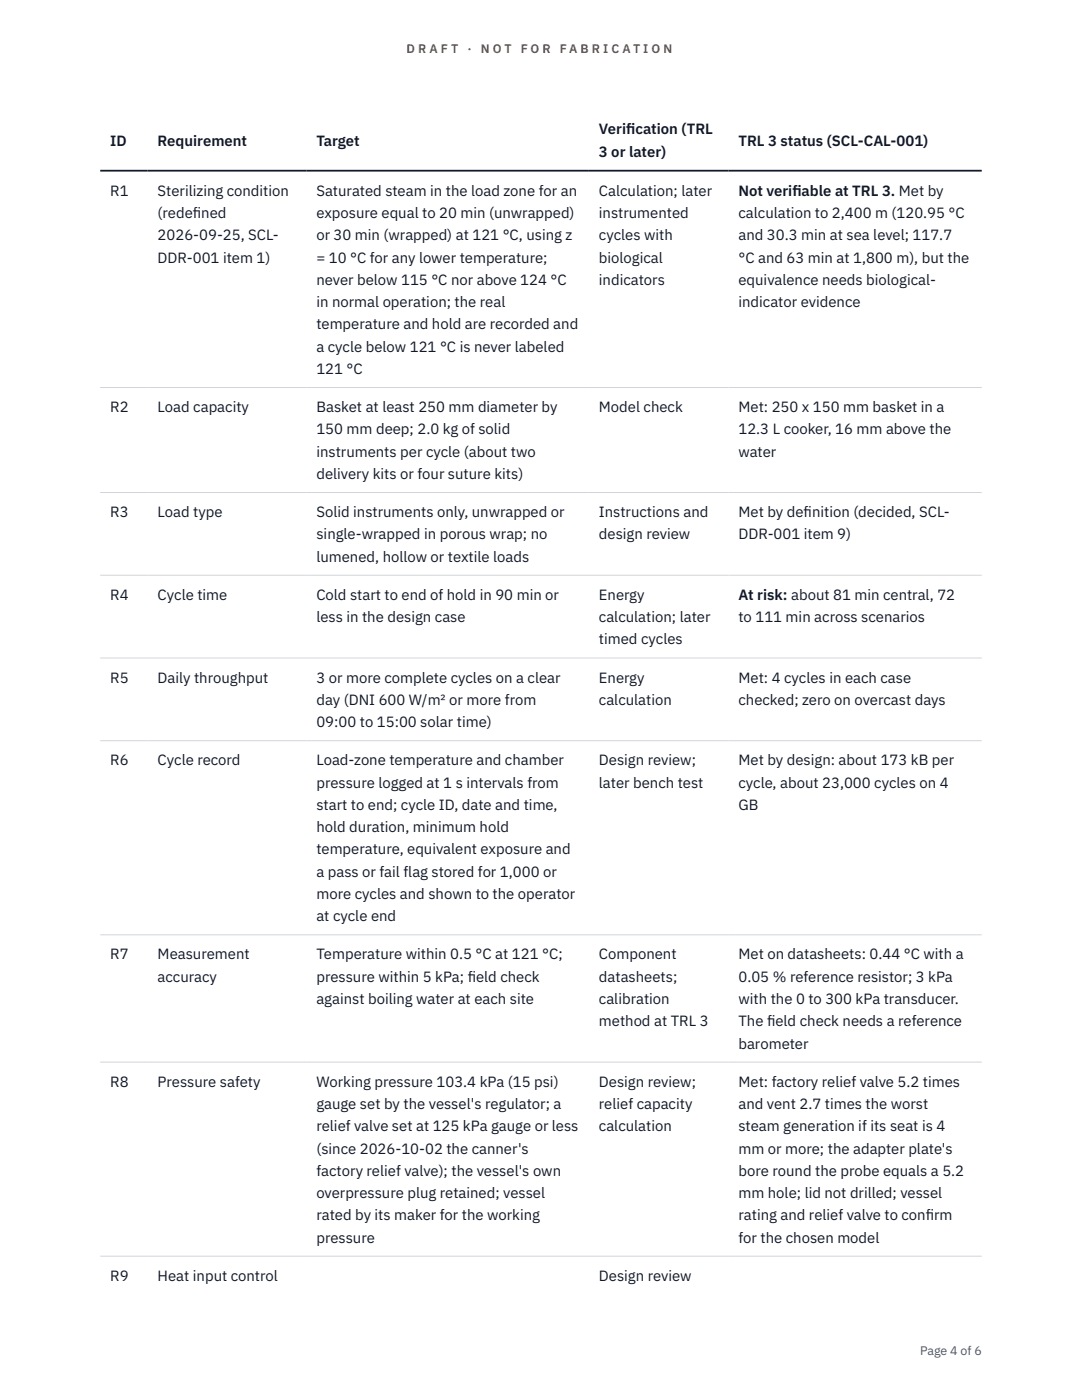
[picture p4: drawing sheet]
<svg xmlns="http://www.w3.org/2000/svg" width="216mm" height="279mm" viewBox="0 0 216 279" stroke-linecap="round" stroke-linejoin="round" font-family="sans-serif">
<defs><g id="words">
<g font-size="3" fill="#111827">
<text x="22" y="29.1">ID</text>
<text x="31.5" y="29.1">Requirement</text>
<text x="63.1" y="29.1">Target</text>
<text x="119.5" y="26.8">Verif</text>
<text x="124.9" y="26.8">ication (TRL</text>
<text x="147.4" y="29.1">TRL 3 status (SCL-CAL-001)</text>
<text x="119.5" y="31.3">3 or later)</text>
<text x="22" y="39.1">R1</text>
<text x="31.5" y="39.1">Sterilizing condition</text>
<text x="63.1" y="39.1">Saturated steam in the load zone for an</text>
<text x="119.5" y="39.1">Calculation; later</text>
<text x="147.4" y="39.1">Not verif</text>
<text x="158.1" y="39.1">iable at TRL 3. Met by</text>
<text x="31.5" y="43.5">(redef</text>
<text x="31.5" y="48">2026-09-25, SCL-</text>
<text x="38.5" y="43.5">ined</text>
<text x="63.1" y="43.5">exposure equal to 20 min (unwrapped)</text>
<text x="63.1" y="48">or 30 min (wrapped) at 121 °C, using z</text>
<text x="119.5" y="43.5">instrumented</text>
<text x="119.5" y="48">cycles with</text>
<text x="147.4" y="43.5">calculation to 2,400 m (120.95 °C</text>
<text x="147.4" y="48">and 30.3 min at sea level; 117.7</text>
<text x="31.5" y="52.4">DDR-001 item 1)</text>
<text x="63.1" y="52.4">= 10 °C for any lower temperature;</text>
<text x="119.5" y="52.4">biological</text>
<text x="147.4" y="52.4">°C and 63 min at 1,800 m), but the</text>
<text x="63.1" y="56.9">never below 115 °C nor above 124 °C</text>
<text x="119.5" y="56.9">indicators</text>
<text x="147.4" y="56.9">equivalence needs biological-</text>
<text x="63.1" y="61.3">in normal operation; the real</text>
<text x="63.1" y="65.7">temperature and hold are recorded and</text>
<text x="147.4" y="61.3">indicator evidence</text>
<text x="63.1" y="70.2">a cycle below 121 °C is never labeled</text>
<text x="63.1" y="74.6">121 °C</text>
<text x="22" y="82.3">R2</text>
<text x="31.5" y="82.3">Load capacity</text>
<text x="63.1" y="82.3">Basket at least 250 mm diameter by</text>
<text x="119.5" y="82.3">Model check</text>
<text x="147.4" y="82.3">Met: 250 x 150 mm basket in a</text>
<text x="63.1" y="86.7">150 mm deep; 2.0 kg of solid</text>
<text x="147.4" y="86.7">12.3 L cooker, 16 mm above the</text>
<text x="63.1" y="91.1">instruments per cycle (about two</text>
<text x="63.1" y="95.6">delivery kits or four suture kits)</text>
<text x="147.4" y="91.1">water</text>
<text x="22" y="103.2">R3</text>
<text x="31.5" y="103.2">Load type</text>
<text x="63.1" y="103.2">Solid instruments only, unwrapped or</text>
<text x="63.1" y="107.7">single-wrapped in porous wrap; no</text>
<text x="119.5" y="103.2">Instructions and</text>
<text x="119.5" y="107.7">design review</text>
<text x="147.4" y="103.2">Met by def</text>
<text x="147.4" y="107.7">DDR-001 item 9)</text>
<text x="160.3" y="103.2">inition (decided, SCL-</text>
<text x="63.1" y="112.1">lumened, hollow or textile loads</text>
<text x="22" y="119.7">R4</text>
<text x="31.5" y="119.7">Cycle time</text>
<text x="63.1" y="119.7">Cold start to end of hold in 90 min or</text>
<text x="119.5" y="119.7">Energy</text>
<text x="147.4" y="119.7">At risk: about 81 min central, 72</text>
<text x="63.1" y="124.2">less in the design case</text>
<text x="119.5" y="124.2">calculation; later</text>
<text x="147.4" y="124.2">to 111 min across scenarios</text>
<text x="119.5" y="128.6">timed cycles</text>
<text x="22" y="136.2">R5</text>
<text x="31.5" y="136.2">Daily throughput</text>
<text x="63.1" y="136.2">3 or more complete cycles on a clear</text>
<text x="119.5" y="136.2">Energy</text>
<text x="147.4" y="136.2">Met: 4 cycles in each case</text>
<text x="63.1" y="140.7">day (DNI 600 W/m² or more from</text>
<text x="119.5" y="140.7">calculation</text>
<text x="147.4" y="140.7">checked; zero on overcast days</text>
<text x="63.1" y="145.1">09:00 to 15:00 solar time)</text>
<text x="22" y="152.7">R6</text>
<text x="31.5" y="152.7">Cycle record</text>
<text x="63.1" y="152.7">Load-zone temperature and chamber</text>
<text x="119.5" y="152.7">Design review;</text>
<text x="147.4" y="152.7">Met by design: about 173 kB per</text>
<text x="63.1" y="157.2">pressure logged at 1 s intervals from</text>
<text x="63.1" y="161.6">start to end; cycle ID, date and time,</text>
<text x="119.5" y="157.2">later bench test</text>
<text x="147.4" y="157.2">cycle, about 23,000 cycles on 4</text>
<text x="147.4" y="161.6">GB</text>
<text x="63.1" y="166.1">hold duration, minimum hold</text>
<text x="63.1" y="170.5">temperature, equivalent exposure and</text>
<text x="63.1" y="175">a pass or fail flag stored for 1,000 or</text>
<text x="63.1" y="179.4">more cycles and shown to the operator</text>
<text x="63.1" y="183.9">at cycle end</text>
<text x="22" y="191.5">R7</text>
<text x="31.5" y="191.5">Measurement</text>
<text x="63.1" y="191.5">Temperature within 0.5 °C at 121 °C;</text>
<text x="119.5" y="191.5">Component</text>
<text x="147.4" y="191.5">Met on datasheets: 0.44 °C with a</text>
<text x="31.5" y="195.9">accuracy</text>
<text x="63.1" y="195.9">pressure within 5 kPa; f</text>
<text x="93.3" y="195.9">ield check</text>
<text x="119.5" y="195.9">datasheets;</text>
<text x="147.4" y="195.9">0.05 % reference resistor; 3 kPa</text>
<text x="63.1" y="200.4">against boiling water at each site</text>
<text x="119.5" y="200.4">calibration</text>
<text x="147.4" y="200.4">with the 0 to 300 kPa transducer.</text>
<text x="119.5" y="204.8">method at TRL 3</text>
<text x="147.4" y="204.8">The f</text>
<text x="147.4" y="209.3">barometer</text>
<text x="153.1" y="204.8">ield check needs a reference</text>
<text x="22" y="216.9">R8</text>
<text x="31.5" y="216.9">Pressure safety</text>
<text x="63.1" y="216.9">Working pressure 103.4 kPa (15 psi)</text>
<text x="63.1" y="221.3">gauge set by the vessel's regulator; a</text>
<text x="119.5" y="216.9">Design review;</text>
<text x="119.5" y="221.3">relief capacity</text>
<text x="147.4" y="216.9">Met: factory relief valve 5.2 times</text>
<text x="147.4" y="221.3">and vent 2.7 times the worst</text>
<text x="63.1" y="225.8">relief valve set at 125 kPa gauge or less</text>
<text x="119.5" y="225.8">calculation</text>
<text x="147.4" y="225.8">steam generation if its seat is 4</text>
<text x="63.1" y="230.2">(since 2026-10-02 the canner's</text>
<text x="147.4" y="230.2">mm or more; the adapter plate's</text>
<text x="63.1" y="234.7">factory relief valve); the vessel's own</text>
<text x="63.1" y="239.1">overpressure plug retained; vessel</text>
<text x="147.4" y="234.7">bore round the probe equals a 5.2</text>
<text x="147.4" y="239.1">mm hole; lid not drilled; vessel</text>
<text x="63.1" y="243.6">rated by its maker for the working</text>
<text x="147.4" y="243.6">rating and relief valve to conf</text>
<text x="184.7" y="243.6">irm</text>
<text x="63.1" y="248">pressure</text>
<text x="147.4" y="248">for the chosen model</text>
<text x="22" y="255.6">R9</text>
<text x="31.5" y="255.6">Heat input control</text>
<text x="119.5" y="255.6">Design review</text>
</g>
<g font-size="2.5" fill="#b45309">
<text x="81.1" y="10.5">D R A F T</text>
<text x="93.3" y="10.5">·</text>
<text x="95.9" y="10.5">N O T</text>
<text x="103.9" y="10.5">F O R</text>
<text x="111.7" y="10.5">F A B R I C A T I O N</text>
</g>
<text font-size="2.5" fill="#4b5563" x="183.6" y="270.3">Page 4 of 6</text>
</g></defs>
<path d="M20 77.3h175.9M20 98.3h175.9M20 114.8h175.9M20 131.3h175.9M20 147.8h175.9M20 186.6h175.9M20 212h175.9M20 250.7h175.9" fill="none" stroke="#d1d5db" stroke-width=".2"/>
<path d="M20 34.1h175.9" fill="none" stroke="#111827" stroke-width=".35"/>
<use href="#words"/>
</svg>
